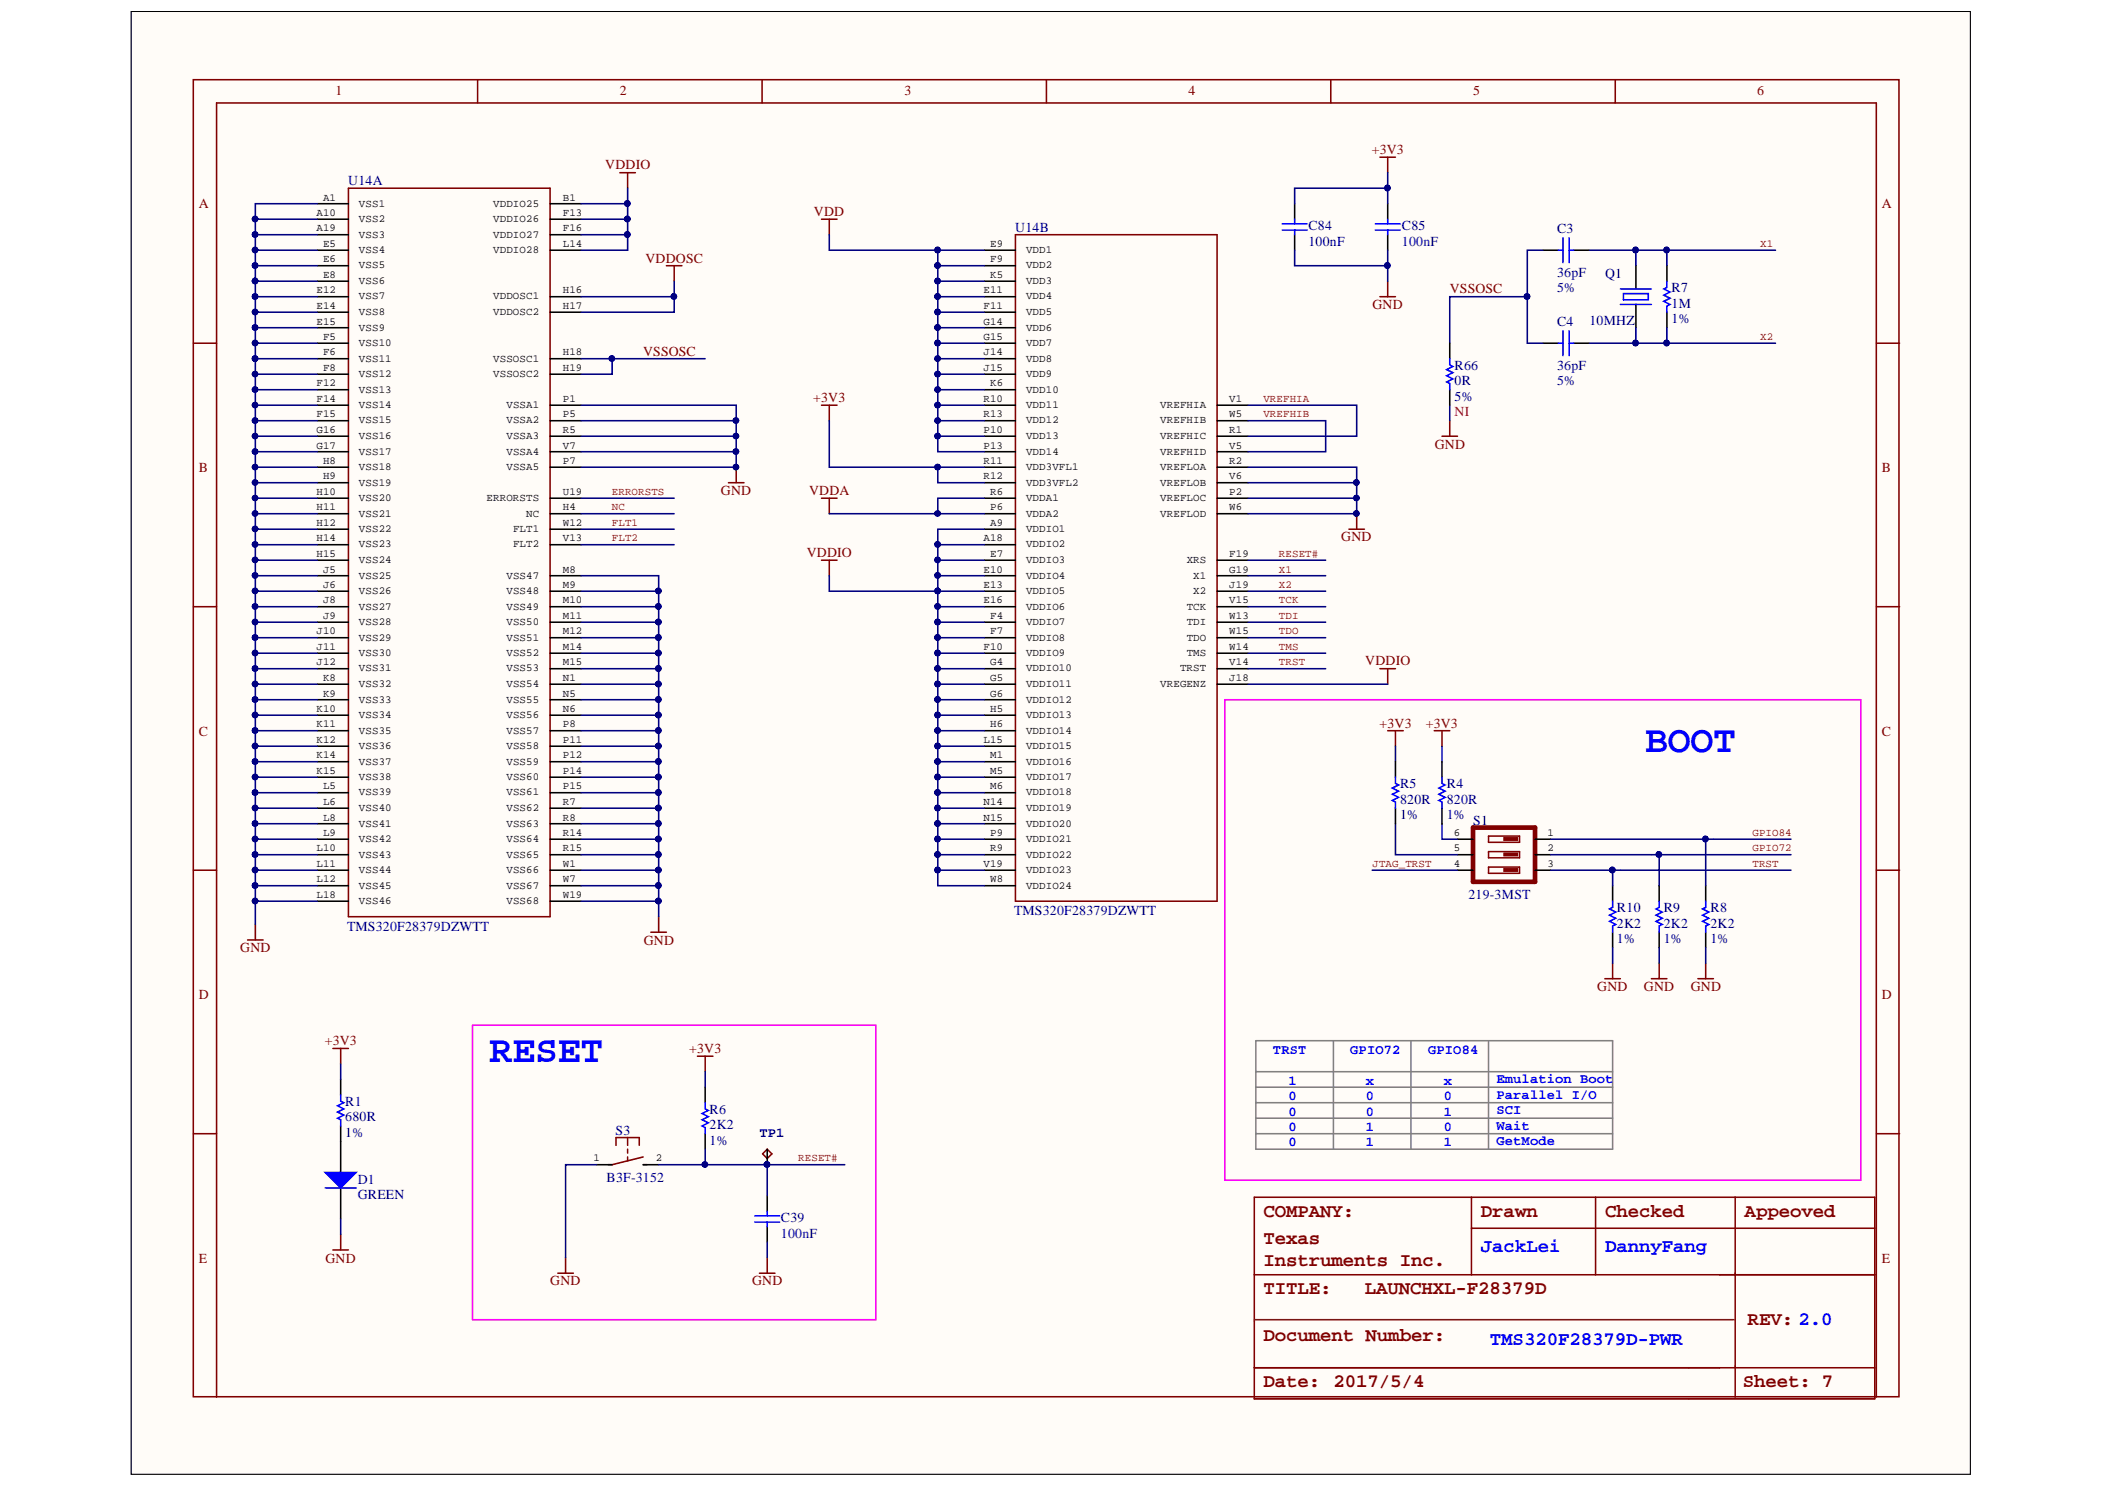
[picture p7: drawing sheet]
<svg xmlns="http://www.w3.org/2000/svg" width="297mm" height="210mm" viewBox="0 0 297 210" stroke-linecap="round" stroke-linejoin="round" font-family="sans-serif">
<defs><g id="words">
<g font-size="5.4" fill="#00f">
<text x="232.2" y="106">BOOT</text>
<text x="69.1" y="149.8">RESET</text>
</g>
<g font-size="2.7" fill="#800000">
<text x="178.3" y="171.6">COMPANY:</text>
<text x="209" y="171.6">Drawn</text>
<text x="226.5" y="171.6">Checked</text>
<text x="246.2" y="171.6">Appeoved</text>
<text x="178.3" y="175.5">Texas</text>
<text x="178.3" y="178.5">Instruments Inc.</text>
<text x="178.3" y="182.5">TITLE:</text>
<text x="192.6" y="182.5">LAUNCHXL-F28379D</text>
<text x="178.3" y="189.1">Document Number:</text>
<text x="246.6" y="186.9">REV: 2.0</text>
<text x="178.3" y="195.6">Date: 2017/5/4</text>
<text x="245.9" y="195.6">Sheet: 7</text>
</g>
<g font-size="2.7" fill="#00f">
<text x="209" y="176.6">JackLei</text>
<text x="226.5" y="176.6">DannyFang</text>
<text x="210.2" y="189.7">TMS320F28379D-PWR</text>
</g>
<g font-size="1.9" fill="#800000">
<text x="47.4" y="13.3">1</text>
<text x="87.4" y="13.3">2</text>
<text x="127.6" y="13.3">3</text>
<text x="167.7" y="13.3">4</text>
<text x="207.9" y="13.3">5</text>
<text x="248" y="13.3">6</text>
<text x="85.4" y="23.9">VDDIO</text>
<text x="193.6" y="21.7">+3V3</text>
<text x="28.1" y="29.4">A</text>
<text x="265.6" y="29.4">A</text>
<text x="114.8" y="30.5">VDD</text>
<text x="91.1" y="37.1">VDDOSC</text>
<text x="204.6" y="41.4">VSSOSC</text>
<text x="193.7" y="43.6">GND</text>
<text x="90.7" y="50.2">VSSOSC</text>
<text x="114.8" y="56.7">+3V3</text>
<text x="202.5" y="63.3">GND</text>
<text x="28.1" y="66.6">B</text>
<text x="101.7" y="69.9">GND</text>
<text x="114.2" y="69.9">VDDA</text>
<text x="265.6" y="66.6">B</text>
<text x="189.3" y="76.4">GND</text>
<text x="113.8" y="78.6">VDDIO</text>
<text x="192.7" y="93.9">VDDIO</text>
<text x="28.1" y="103.8">C</text>
<text x="194.7" y="102.7">+3V3</text>
<text x="201.2" y="102.7">+3V3</text>
<text x="265.6" y="103.8">C</text>
<text x="33.9" y="134.3">GND</text>
<text x="90.8" y="133.2">GND</text>
<text x="28.1" y="140.9">D</text>
<text x="225.4" y="139.8">GND</text>
<text x="232" y="139.8">GND</text>
<text x="238.6" y="139.8">GND</text>
<text x="265.6" y="140.9">D</text>
<text x="45.8" y="147.4">+3V3</text>
<text x="97.3" y="148.5">+3V3</text>
<text x="28.1" y="178.1">E</text>
<text x="45.9" y="178.1">GND</text>
<text x="265.6" y="178.1">E</text>
<text x="77.6" y="181.3">GND</text>
<text x="106.1" y="181.3">GND</text>
</g>
<g font-size="1.9" fill="#000080">
<text x="49.1" y="26.1">U14A</text>
<text x="143.3" y="32.7">U14B</text>
<text x="184.6" y="34.6">100nF</text>
<text x="184.6" y="32.4">C84</text>
<text x="197.8" y="34.6">100nF</text>
<text x="197.8" y="32.4">C85</text>
<text x="219.7" y="32.9">C3</text>
<text x="219.7" y="39">36pF</text>
<text x="219.7" y="41.2">5%</text>
<text x="226.5" y="39.2">Q1</text>
<text x="235.9" y="41.2">R7</text>
<text x="219.7" y="46">C4</text>
<text x="224.3" y="45.8">10MHZ</text>
<text x="235.9" y="43.4">1M</text>
<text x="235.9" y="45.6">1%</text>
<text x="205.3" y="52.1">R66</text>
<text x="219.7" y="52.1">36pF</text>
<text x="205.3" y="54.3">0R</text>
<text x="205.3" y="56.5">5%</text>
<text x="219.7" y="54.3">5%</text>
<text x="197.6" y="113.4">820R</text>
<text x="197.6" y="111.2">R5</text>
<text x="204.2" y="113.4">820R</text>
<text x="204.2" y="111.2">R4</text>
<text x="197.6" y="115.6">1%</text>
<text x="204.2" y="115.6">1%</text>
<text x="207.9" y="116.4">S1</text>
<text x="49" y="131.3">TMS320F28379DZWTT</text>
<text x="143.1" y="129.1">TMS320F28379DZWTT</text>
<text x="207.2" y="126.8">219-3MST</text>
<text x="228.2" y="130.9">2K2</text>
<text x="228.2" y="128.7">R10</text>
<text x="234.8" y="130.9">2K2</text>
<text x="234.8" y="128.7">R9</text>
<text x="241.4" y="130.9">2K2</text>
<text x="241.4" y="128.7">R8</text>
<text x="228.2" y="133.1">1%</text>
<text x="234.8" y="133.1">1%</text>
<text x="241.4" y="133.1">1%</text>
<text x="48.7" y="156">R1</text>
<text x="48.7" y="158.2">680R</text>
<text x="48.7" y="160.4">1%</text>
<text x="86.9" y="160.1">S3</text>
<text x="100.1" y="159.3">2K2</text>
<text x="100.1" y="161.5">1%</text>
<text x="100.1" y="157.1">R6</text>
<text x="107.2" y="160.5">TP1</text>
<text x="50.5" y="167">D1</text>
<text x="85.6" y="166.7">B3F-3152</text>
<text x="50.5" y="169.2">GREEN</text>
<text x="110.2" y="172.4">C39</text>
<text x="110.2" y="174.6">100nF</text>
</g>
<text font-size="1.9" fill="#f00" x="205.3" y="58.7">NI</text>
<g font-size="1.9" fill="#00f">
<text x="179.6" y="148.6">TRST</text>
<text x="190.5" y="148.6">GPIO72</text>
<text x="201.5" y="148.6">GPIO84</text>
<text x="181.8" y="153">1</text>
<text x="181.8" y="155.2">0</text>
<text x="192.7" y="155.2">0</text>
<text x="192.7" y="153">x</text>
<text x="203.7" y="155.2">0</text>
<text x="203.7" y="153">x</text>
<text x="211.2" y="152.8">Emulation Boot</text>
<text x="211.2" y="155">Parallel I/O</text>
<text x="181.8" y="157.4">0</text>
<text x="181.8" y="159.5">0</text>
<text x="181.8" y="161.7">0</text>
<text x="192.7" y="157.4">0</text>
<text x="192.7" y="159.5">1</text>
<text x="192.7" y="161.7">1</text>
<text x="203.7" y="157.4">1</text>
<text x="203.7" y="161.7">1</text>
<text x="203.7" y="159.5">0</text>
<text x="211.2" y="157.2">SCI</text>
<text x="211.2" y="159.4">Wait</text>
<text x="211.2" y="161.6">GetMode</text>
</g>
<g font-size="1.5">
<text x="45.6" y="28.3">A1</text>
<text x="50.7" y="29.1">VSS1</text>
<text x="69.6" y="29.1">VDDIO25</text>
<text x="79.4" y="28.3">B1</text>
<text x="44.7" y="30.5">A10</text>
<text x="44.7" y="32.6">A19</text>
<text x="45.6" y="34.8">E5</text>
<text x="50.7" y="31.3">VSS2</text>
<text x="50.7" y="33.5">VSS3</text>
<text x="50.7" y="35.7">VSS4</text>
<text x="69.6" y="31.3">VDDIO26</text>
<text x="69.6" y="33.5">VDDIO27</text>
<text x="69.6" y="35.7">VDDIO28</text>
<text x="79.4" y="30.5">F13</text>
<text x="79.4" y="32.6">F16</text>
<text x="79.4" y="34.8">L14</text>
<text x="139.7" y="34.8">E9</text>
<text x="144.8" y="35.7">VDD1</text>
<text x="44.7" y="41.4">E12</text>
<text x="45.6" y="37">E6</text>
<text x="45.6" y="39.2">E8</text>
<text x="50.7" y="37.9">VSS5</text>
<text x="50.7" y="40">VSS6</text>
<text x="79.4" y="41.4">H16</text>
<text x="138.8" y="41.4">E11</text>
<text x="139.7" y="37">F9</text>
<text x="139.7" y="39.2">K5</text>
<text x="144.8" y="37.9">VDD2</text>
<text x="144.8" y="40">VDD3</text>
<text x="44.7" y="43.6">E14</text>
<text x="44.7" y="45.8">E15</text>
<text x="45.6" y="48">F5</text>
<text x="50.7" y="42.2">VSS7</text>
<text x="50.7" y="44.4">VSS8</text>
<text x="50.7" y="46.6">VSS9</text>
<text x="69.6" y="42.2">VDDOSC1</text>
<text x="69.6" y="44.4">VDDOSC2</text>
<text x="79.4" y="43.6">H17</text>
<text x="138.8" y="43.6">F11</text>
<text x="138.8" y="45.8">G14</text>
<text x="138.8" y="48">G15</text>
<text x="144.8" y="42.2">VDD4</text>
<text x="144.8" y="44.4">VDD5</text>
<text x="144.8" y="46.6">VDD6</text>
<text x="45.6" y="50.1">F6</text>
<text x="45.6" y="52.3">F8</text>
<text x="50.7" y="48.8">VSS10</text>
<text x="50.7" y="51">VSS11</text>
<text x="50.7" y="53.2">VSS12</text>
<text x="69.6" y="51">VSSOSC1</text>
<text x="69.6" y="53.2">VSSOSC2</text>
<text x="79.4" y="50.1">H18</text>
<text x="79.4" y="52.3">H19</text>
<text x="138.8" y="50.1">J14</text>
<text x="138.8" y="52.3">J15</text>
<text x="144.8" y="48.8">VDD7</text>
<text x="144.8" y="51">VDD8</text>
<text x="144.8" y="53.2">VDD9</text>
<text x="44.7" y="54.5">F12</text>
<text x="44.7" y="56.7">F14</text>
<text x="44.7" y="58.9">F15</text>
<text x="50.7" y="55.4">VSS13</text>
<text x="50.7" y="57.5">VSS14</text>
<text x="50.7" y="59.7">VSS15</text>
<text x="71.5" y="57.5">VSSA1</text>
<text x="71.5" y="59.7">VSSA2</text>
<text x="79.4" y="56.7">P1</text>
<text x="79.4" y="58.9">P5</text>
<text x="138.8" y="56.7">R10</text>
<text x="138.8" y="58.9">R13</text>
<text x="139.7" y="54.5">K6</text>
<text x="144.8" y="55.4">VDD10</text>
<text x="144.8" y="57.5">VDD11</text>
<text x="144.8" y="59.7">VDD12</text>
<text x="163.7" y="57.5">VREFHIA</text>
<text x="163.7" y="59.7">VREFHIB</text>
<text x="173.5" y="56.7">V1</text>
<text x="173.5" y="58.9">W5</text>
<text x="44.7" y="61.1">G16</text>
<text x="44.7" y="63.3">G17</text>
<text x="45.6" y="65.5">H8</text>
<text x="50.7" y="61.9">VSS16</text>
<text x="50.7" y="64.1">VSS17</text>
<text x="71.5" y="61.9">VSSA3</text>
<text x="71.5" y="64.1">VSSA4</text>
<text x="79.4" y="61.1">R5</text>
<text x="79.4" y="63.3">V7</text>
<text x="79.4" y="65.5">P7</text>
<text x="138.8" y="65.5">R11</text>
<text x="138.8" y="61.1">P10</text>
<text x="138.8" y="63.3">P13</text>
<text x="144.8" y="61.9">VDD13</text>
<text x="144.8" y="64.1">VDD14</text>
<text x="163.7" y="61.9">VREFHIC</text>
<text x="163.7" y="64.1">VREFHID</text>
<text x="173.5" y="61.1">R1</text>
<text x="173.5" y="63.3">V5</text>
<text x="173.5" y="65.5">R2</text>
<text x="44.7" y="69.8">H10</text>
<text x="44.7" y="72">H11</text>
<text x="45.6" y="67.6">H9</text>
<text x="50.7" y="66.3">VSS18</text>
<text x="50.7" y="68.5">VSS19</text>
<text x="50.7" y="70.7">VSS20</text>
<text x="68.7" y="70.7">ERRORSTS</text>
<text x="71.5" y="66.3">VSSA5</text>
<text x="79.4" y="69.8">U19</text>
<text x="79.4" y="72">H4</text>
<text x="138.8" y="67.6">R12</text>
<text x="139.7" y="69.8">R6</text>
<text x="139.7" y="72">P6</text>
<text x="144.8" y="66.3">VDD3VFL1</text>
<text x="144.8" y="68.5">VDD3VFL2</text>
<text x="144.8" y="70.7">VDDA1</text>
<text x="163.7" y="66.3">VREFLOA</text>
<text x="163.7" y="68.5">VREFLOB</text>
<text x="163.7" y="70.7">VREFLOC</text>
<text x="173.5" y="67.6">V6</text>
<text x="173.5" y="69.8">P2</text>
<text x="173.5" y="72">W6</text>
<text x="44.7" y="74.2">H12</text>
<text x="44.7" y="76.4">H14</text>
<text x="50.7" y="72.9">VSS21</text>
<text x="50.7" y="75">VSS22</text>
<text x="50.7" y="77.2">VSS23</text>
<text x="72.4" y="75">FLT1</text>
<text x="72.4" y="77.2">FLT2</text>
<text x="74.3" y="72.9">NC</text>
<text x="79.4" y="74.2">W12</text>
<text x="79.4" y="76.4">V13</text>
<text x="138.8" y="76.4">A18</text>
<text x="139.7" y="74.2">A9</text>
<text x="144.8" y="72.9">VDDA2</text>
<text x="144.8" y="75">VDDIO1</text>
<text x="144.8" y="77.2">VDDIO2</text>
<text x="163.7" y="72.9">VREFLOD</text>
<text x="44.7" y="78.6">H15</text>
<text x="45.6" y="80.8">J5</text>
<text x="45.6" y="83">J6</text>
<text x="50.7" y="79.4">VSS24</text>
<text x="50.7" y="81.6">VSS25</text>
<text x="50.7" y="83.8">VSS26</text>
<text x="71.5" y="81.6">VSS47</text>
<text x="71.5" y="83.8">VSS48</text>
<text x="79.4" y="80.8">M8</text>
<text x="79.4" y="83">M9</text>
<text x="138.8" y="80.8">E10</text>
<text x="138.8" y="83">E13</text>
<text x="139.7" y="78.6">E7</text>
<text x="144.8" y="79.4">VDDIO3</text>
<text x="144.8" y="81.6">VDDIO4</text>
<text x="144.8" y="83.8">VDDIO5</text>
<text x="167.5" y="79.4">XRS</text>
<text x="168.4" y="81.6">X1</text>
<text x="168.4" y="83.8">X2</text>
<text x="173.5" y="80.8">G19</text>
<text x="173.5" y="83">J19</text>
<text x="173.5" y="78.6">F19</text>
<text x="44.7" y="89.5">J10</text>
<text x="45.6" y="85.1">J8</text>
<text x="45.6" y="87.3">J9</text>
<text x="50.7" y="86">VSS27</text>
<text x="50.7" y="88.2">VSS28</text>
<text x="71.5" y="86">VSS49</text>
<text x="71.5" y="88.2">VSS50</text>
<text x="79.4" y="85.1">M10</text>
<text x="79.4" y="87.3">M11</text>
<text x="79.4" y="89.5">M12</text>
<text x="138.8" y="85.1">E16</text>
<text x="139.7" y="87.3">F4</text>
<text x="139.7" y="89.5">F7</text>
<text x="144.8" y="86">VDDIO6</text>
<text x="144.8" y="88.2">VDDIO7</text>
<text x="167.5" y="86">TCK</text>
<text x="167.5" y="88.2">TDI</text>
<text x="173.5" y="85.1">V15</text>
<text x="173.5" y="87.3">W13</text>
<text x="173.5" y="89.5">W15</text>
<text x="44.7" y="91.7">J11</text>
<text x="44.7" y="93.9">J12</text>
<text x="50.7" y="90.4">VSS29</text>
<text x="50.7" y="92.5">VSS30</text>
<text x="50.7" y="94.7">VSS31</text>
<text x="71.5" y="90.4">VSS51</text>
<text x="71.5" y="92.5">VSS52</text>
<text x="71.5" y="94.7">VSS53</text>
<text x="79.4" y="91.7">M14</text>
<text x="79.4" y="93.9">M15</text>
<text x="138.8" y="91.7">F10</text>
<text x="139.7" y="93.9">G4</text>
<text x="144.8" y="90.4">VDDIO8</text>
<text x="144.8" y="92.5">VDDIO9</text>
<text x="144.8" y="94.7">VDDIO10</text>
<text x="166.5" y="94.7">TRST</text>
<text x="167.5" y="90.4">TDO</text>
<text x="167.5" y="92.5">TMS</text>
<text x="173.5" y="91.7">W14</text>
<text x="173.5" y="93.9">V14</text>
<text x="44.7" y="100.5">K10</text>
<text x="45.6" y="96.1">K8</text>
<text x="45.6" y="98.3">K9</text>
<text x="50.7" y="96.9">VSS32</text>
<text x="50.7" y="99.1">VSS33</text>
<text x="50.7" y="101.3">VSS34</text>
<text x="71.5" y="96.9">VSS54</text>
<text x="71.5" y="99.1">VSS55</text>
<text x="71.5" y="101.3">VSS56</text>
<text x="79.4" y="96.1">N1</text>
<text x="79.4" y="98.3">N5</text>
<text x="79.4" y="100.5">N6</text>
<text x="139.7" y="96.1">G5</text>
<text x="139.7" y="98.3">G6</text>
<text x="139.7" y="100.5">H5</text>
<text x="144.8" y="96.9">VDDIO11</text>
<text x="144.8" y="99.1">VDDIO12</text>
<text x="144.8" y="101.3">VDDIO13</text>
<text x="163.7" y="96.9">VREGENZ</text>
<text x="173.5" y="96.1">J18</text>
<text x="44.7" y="102.6">K11</text>
<text x="44.7" y="104.8">K12</text>
<text x="44.7" y="107">K14</text>
<text x="50.7" y="103.5">VSS35</text>
<text x="50.7" y="105.7">VSS36</text>
<text x="50.7" y="107.9">VSS37</text>
<text x="71.5" y="103.5">VSS57</text>
<text x="71.5" y="105.7">VSS58</text>
<text x="71.5" y="107.9">VSS59</text>
<text x="79.4" y="102.6">P8</text>
<text x="79.4" y="104.8">P11</text>
<text x="79.4" y="107">P12</text>
<text x="138.8" y="104.8">L15</text>
<text x="139.7" y="102.6">H6</text>
<text x="139.7" y="107">M1</text>
<text x="144.8" y="103.5">VDDIO14</text>
<text x="144.8" y="105.7">VDDIO15</text>
<text x="144.8" y="107.9">VDDIO16</text>
<text x="44.7" y="109.2">K15</text>
<text x="45.6" y="111.4">L5</text>
<text x="45.6" y="113.6">L6</text>
<text x="50.7" y="110">VSS38</text>
<text x="50.7" y="112.2">VSS39</text>
<text x="71.5" y="110">VSS60</text>
<text x="71.5" y="112.2">VSS61</text>
<text x="79.4" y="109.2">P14</text>
<text x="79.4" y="111.4">P15</text>
<text x="79.4" y="113.6">R7</text>
<text x="138.8" y="113.6">N14</text>
<text x="139.7" y="109.2">M5</text>
<text x="139.7" y="111.4">M6</text>
<text x="144.8" y="110">VDDIO17</text>
<text x="144.8" y="112.2">VDDIO18</text>
<text x="45.6" y="115.8">L8</text>
<text x="45.6" y="118">L9</text>
<text x="50.7" y="114.4">VSS40</text>
<text x="50.7" y="116.6">VSS41</text>
<text x="50.7" y="118.8">VSS42</text>
<text x="71.5" y="114.4">VSS62</text>
<text x="71.5" y="116.6">VSS63</text>
<text x="71.5" y="118.8">VSS64</text>
<text x="79.4" y="115.8">R8</text>
<text x="79.4" y="118">R14</text>
<text x="138.8" y="115.8">N15</text>
<text x="139.7" y="118">P9</text>
<text x="144.8" y="114.4">VDDIO19</text>
<text x="144.8" y="116.6">VDDIO20</text>
<text x="144.8" y="118.8">VDDIO21</text>
<text x="205.2" y="118">6</text>
<text x="218.4" y="118">1</text>
<text x="44.7" y="120.1">L10</text>
<text x="44.7" y="122.3">L11</text>
<text x="44.7" y="124.5">L12</text>
<text x="50.7" y="121">VSS43</text>
<text x="50.7" y="123.2">VSS44</text>
<text x="50.7" y="125.4">VSS45</text>
<text x="71.5" y="121">VSS65</text>
<text x="71.5" y="123.2">VSS66</text>
<text x="71.5" y="125.4">VSS67</text>
<text x="79.4" y="120.1">R15</text>
<text x="79.4" y="122.3">W1</text>
<text x="79.4" y="124.5">W7</text>
<text x="138.8" y="122.3">V19</text>
<text x="139.7" y="120.1">R9</text>
<text x="139.7" y="124.5">W8</text>
<text x="144.8" y="121">VDDIO22</text>
<text x="144.8" y="123.2">VDDIO23</text>
<text x="144.8" y="125.4">VDDIO24</text>
<text x="205.2" y="122.3">4</text>
<text x="205.2" y="120.1">5</text>
<text x="218.4" y="120.1">2</text>
<text x="218.4" y="122.3">3</text>
<text x="44.7" y="126.7">L18</text>
<text x="50.7" y="127.5">VSS46</text>
<text x="71.5" y="127.5">VSS68</text>
<text x="79.4" y="126.7">W19</text>
<text x="83.7" y="163.8">1</text>
<text x="92.5" y="163.8">2</text>
</g>
<g font-size="1.5" fill="#800000">
<text x="248.4" y="34.8">X1</text>
<text x="248.4" y="48">X2</text>
<text x="178.3" y="58.9">VREFHIB</text>
<text x="178.3" y="56.7">VREFHIA</text>
<text x="86.3" y="72">NC</text>
<text x="86.3" y="69.8">ERRORSTS</text>
<text x="86.3" y="76.4">FLT2</text>
<text x="86.3" y="74.2">FLT1</text>
<text x="180.5" y="78.6">RESET#</text>
<text x="180.5" y="80.8">X1</text>
<text x="180.5" y="83">X2</text>
<text x="180.5" y="85.1">TCK</text>
<text x="180.5" y="87.3">TDI</text>
<text x="180.5" y="89.5">TDO</text>
<text x="180.5" y="91.7">TMS</text>
<text x="180.5" y="93.9">TRST</text>
<text x="247.3" y="118">GPIO84</text>
<text x="193.7" y="122.3">JTAG_TRST</text>
<text x="247.3" y="122.3">TRST</text>
<text x="247.3" y="120.1">GPIO72</text>
<text x="112.7" y="163.8">RESET#</text>
</g>
</g></defs>
<path d="M18.5 1.6h259.5v206.4h-259.5z" fill="#fffcf8" stroke="#000" stroke-width=".14"/>
<g fill="none" stroke="#800000" stroke-width=".22">
<path d="M27.3 11.2h240.7v185.8h-240.7zM67.4 11.2v3.3M107.5 11.2v3.3M147.7 11.2v3.3M187.8 11.2v3.3M227.9 11.2v3.3M27.3 48.4h3.3M264.8 48.4h3.3M27.3 85.6h3.3M264.8 85.6h3.3M27.3 122.8h3.3M264.8 122.8h3.3"/>
<path d="M27.3 159.9h3.3M264.8 159.9h3.3M177 168.9h87.6v28.4h-87.6zM177 179.8h87.6M207.6 168.9v10.9M207.6 173.3h57M225.2 168.9v10.9M244.9 168.9v28.2M30.6 197.1v-182.6h234.2v182.6M177 192.9h87.6"/>
</g>
<path d="M172.8 98.7h89.8v67.8h-89.8zM66.7 144.6h56.9v41.6h-56.9z" fill="none" stroke="#f0f" stroke-width=".22"/>
<path d="M177.2 146.8h50.4v15.3h-50.4zM177.2 151.2h50.4M177.2 153.4h50.4M177.2 155.6h50.4M177.2 157.7h50.4M177.2 159.9h50.4M188.2 146.8v15.3M199.1 146.8v15.3M210 146.8v15.3" fill="none" stroke="#808080" stroke-width=".22"/>
<path d="M217.7 35.3h2.2M222.1 35.3h2.2M230.8 37.5v3.3M235.2 37.5v2.2M217.7 48.4h2.2M222.1 48.4h2.2M230.8 42.9v3.3M235.2 44v2.2M99.5 153.4v2.2M99.5 159.9v2.2M48.1 161v4.4M48.1 167.6v4.4" fill="none" stroke="#000" stroke-width=".22"/>
<g fill="none" stroke="#00f" stroke-width=".22">
<path d="M219.9 35.3h.7M220.6 33.5v3.5M221.4 33.5v3.5M221.4 35.3h.7M235.2 39.7v.8l-.4 .3 .9 .4-.9 .4 .9 .5-.9 .4 .9 .4-.5 .3v.8M219.9 48.4h.7M220.6 46.7v3.5M221.4 46.7v3.5M221.4 48.4h.7M228.7 40.8h4.3M228.7 42.9h4.3M229.1 41.4h3.5v.9h-3.5z"/>
<path d="M99.5 155.6v.8l.4 .2-.8 .5 .8 .4-.8 .5 .8 .4-.8 .4 .4 .3v.8"/>
</g>
<path d="M45.9 165.4h4.4l-2.2 2.2z" fill="#00f"/>
<g fill="none" stroke="#00f" stroke-width=".22">
<path d="M180.9 32.5h3.5M180.9 31.6h3.5M182.7 30.9v.7M182.7 32.5v.6M194.1 32.5h3.5M194.1 31.6h3.5M195.8 30.9v.7M195.8 32.5v.6M204.6 50.6v.9l.4 .2-.9 .4 .9 .5-.9 .4 .9 .4-.9 .5 .5 .2v.9M196.9 109.6v.9l.5 .2-.9 .5 .9 .4-.9 .4 .9 .5-.9 .4 .4 .2v.9M203.5 109.6v.9l.4 .2-.9 .5 .9 .4-.9 .4 .9 .5-.9 .4 .5 .2v.9M227.6 127.1v.9l-.5 .2 .9 .5-.9 .4 .9 .4-.9 .5 .9 .4-.4 .2v.9"/>
<path d="M234.1 127.1v.9l-.4 .2 .9 .5-.9 .4 .9 .4-.9 .5 .9 .4-.5 .2v.9M240.7 127.1v.9l-.4 .2 .8 .5-.8 .4 .8 .4-.8 .5 .8 .4-.4 .2v.9M48.1 154.5v.8l.4 .3-.9 .4 .9 .4-.9 .5 .9 .4-.9 .4 .5 .3v.8M45.9 165.4h4.4l-2.2 2.2zM45.9 167.6h4.4M106.5 172.4h3.5M106.5 171.5h3.5M108.3 170.9v.6M108.3 172.4v.6"/>
</g>
<g fill="none" stroke="#000" stroke-width=".22">
<path d="M44.8 28.7h4.4M44.8 30.9h4.4M44.8 33.1h4.4M44.8 35.3h4.4M44.8 37.5h4.4M44.8 39.7h4.4M77.6 28.7h4.4M77.6 30.9h4.4M77.6 33.1h4.4M77.6 35.3h4.4M138.9 35.3h4.4M138.9 37.5h4.4"/>
<path d="M138.9 39.7h4.4M182.7 28.7v2.2M182.7 33.1v2.2M195.8 28.7v2.2M195.8 33.1v2.2M44.8 41.9h4.4M44.8 44h4.4M44.8 46.2h4.4M44.8 48.4h4.4M44.8 50.6h4.4M44.8 52.8h4.4M44.8 55h4.4"/>
<path d="M44.8 57.2h4.4M44.8 59.3h4.4M77.6 41.9h4.4M77.6 44h4.4M77.6 50.6h4.4M77.6 52.8h4.4M77.6 57.2h4.4M77.6 59.3h4.4M138.9 41.9h4.4M138.9 44h4.4M138.9 46.2h4.4M138.9 48.4h4.4"/>
<path d="M138.9 50.6h4.4M138.9 52.8h4.4M138.9 55h4.4M138.9 57.2h4.4M138.9 59.3h4.4M171.7 57.2h4.4M171.7 59.3h4.4M204.6 48.4v2.2M204.6 55v2.2M44.8 70.3h4.4M44.8 74.7h4.4M44.8 76.8h4.4"/>
<path d="M44.8 72.5h4.4M44.8 61.5h4.4M44.8 63.7h4.4M44.8 65.9h4.4M44.8 68.1h4.4M44.8 79h4.4M77.6 70.3h4.4M77.6 74.7h4.4M77.6 76.8h4.4M77.6 72.5h4.4M77.6 61.5h4.4M77.6 63.7h4.4"/>
<path d="M77.6 65.9h4.4M138.9 70.3h4.4M138.9 74.7h4.4M138.9 76.8h4.4M138.9 72.5h4.4M138.9 61.5h4.4M138.9 63.7h4.4M138.9 65.9h4.4M138.9 68.1h4.4M138.9 79h4.4M171.7 70.3h4.4M171.7 72.5h4.4"/>
<path d="M171.7 61.5h4.4M171.7 63.7h4.4M171.7 65.9h4.4M171.7 68.1h4.4M171.7 79h4.4M44.8 81.2h4.4M44.8 83.4h4.4M44.8 85.6h4.4M44.8 87.8h4.4M44.8 90h4.4M44.8 92.1h4.4M44.8 94.3h4.4"/>
<path d="M44.8 96.5h4.4M44.8 98.7h4.4M77.6 81.2h4.4M77.6 83.4h4.4M77.6 85.6h4.4M77.6 87.8h4.4M77.6 90h4.4M77.6 92.1h4.4M77.6 94.3h4.4M77.6 96.5h4.4M77.6 98.7h4.4M138.9 81.2h4.4"/>
<path d="M138.9 83.4h4.4M138.9 85.6h4.4M138.9 87.8h4.4M138.9 90h4.4M138.9 92.1h4.4M138.9 94.3h4.4M138.9 96.5h4.4M138.9 98.7h4.4M171.7 81.2h4.4M171.7 83.4h4.4M171.7 85.6h4.4M171.7 87.8h4.4"/>
<path d="M171.7 90h4.4M171.7 92.1h4.4M171.7 94.3h4.4M171.7 96.5h4.4M44.8 118.4h4.4M44.8 100.9h4.4M44.8 103.1h4.4M44.8 105.3h4.4M44.8 107.4h4.4M44.8 109.6h4.4M44.8 111.8h4.4M44.8 114h4.4"/>
<path d="M44.8 116.2h4.4M77.6 118.4h4.4M77.6 100.9h4.4M77.6 103.1h4.4M77.6 105.3h4.4M77.6 107.4h4.4M77.6 109.6h4.4M77.6 111.8h4.4M77.6 114h4.4M77.6 116.2h4.4M138.9 118.4h4.4M138.9 100.9h4.4"/>
<path d="M138.9 103.1h4.4M138.9 105.3h4.4M138.9 107.4h4.4M138.9 109.6h4.4M138.9 111.8h4.4M138.9 114h4.4M138.9 116.2h4.4M196.9 107.4v2.2M196.9 114v2.2M203.5 107.4v2.2M203.5 114v2.2M205.7 118.4h2.2"/>
<path d="M216.6 118.4h2.2M44.8 122.8h4.4M44.8 120.6h4.4M44.8 124.9h4.4M44.8 127.1h4.4M77.6 122.8h4.4M77.6 120.6h4.4M77.6 124.9h4.4M77.6 127.1h4.4M138.9 122.8h4.4M138.9 120.6h4.4M138.9 124.9h4.4"/>
<path d="M205.7 122.8h2.2M205.7 120.6h2.2M216.6 122.8h2.2M216.6 120.6h2.2M227.6 124.9v2.2M227.6 131.5v2.2M234.1 124.9v2.2M234.1 131.5v2.2M240.7 124.9v2.2M240.7 131.5v2.2M48.1 152.3v2.2M48.1 158.8v2.2"/>
<path d="M84.2 164.3h2.2M90.8 164.3h2.1M108.3 162.1v2.2M108.3 168.7v2.2M108.3 173v2.2"/>
</g>
<g fill="none" stroke="#800000" stroke-width=".22">
<path d="M49.2 26.6h28.4v102.7h-28.4zM87.5 24.4h2.2M88.6 24.4v2.2M94 37.5h2.2M95.1 37.5v2.2M115.9 30.9h2.2M117 30.9v2.2M143.3 33.1h28.4v94h-28.4zM194.7 22.2h2.2M195.8 22.2v2.2M195.8 39.7v2.2M115.9 57.2h2.2"/>
<path d="M117 57.2v2.1M194.7 41.9h2.2M204.6 59.3v2.2M102.8 68.1h2.2M103.9 65.9v2.2M115.9 79h2.2M115.9 70.3h2.2M117 70.3v2.2M117 79v2.2M190.3 74.7h2.2M191.4 72.5v2.2M203.5 61.5h2.2"/>
<path d="M194.7 94.3h2.2M195.8 94.3v2.2M195.8 103.1h2.2M196.9 103.1v2.2M202.4 103.1h2.2M203.5 103.1v2.2M210 117.9h4.4v.9h-4.4zM34.9 132.6h2.2M36 130.4v2.2M91.8 131.5h2.2M92.9 129.3v2.2M210 120.1h4.4v.9h-4.4z"/>
<path d="M210 122.3h4.4v.9h-4.4zM226.5 138.1h2.2M227.6 135.9v2.2M233 138.1h2.2M234.1 135.9v2.2M239.6 138.1h2.2M240.7 135.9v2.2M47 147.9h2.2M48.1 147.9v2.2M98.4 149h2.2M99.5 149v2.2M47 176.3h2.2"/>
<path d="M48.1 174.1v2.2M78.7 179.6h2.2M79.8 177.4v2.2M86.9 161.6v-1.1h3.3v1.1M88.6 160.5v1.1M88.6 162.1v.6M88.6 163.2v.6M90.8 163.2l-4.4 1.1h-.6M90.8 164.3h.5M107.2 179.6h2.2M107.6 162.8l.7-.7 .6 .7-.6 .6zM108.3 177.4v2.2"/>
</g>
<g fill="#000080" stroke="#000080" stroke-width=".14">
<circle cx="108.2" cy="164.3" r=".39"/>
<circle cx="103.8" cy="65.9" r=".39"/>
<circle cx="191.4" cy="72.4" r=".39"/>
<circle cx="36" cy="30.9" r=".4"/>
<circle cx="36" cy="33.1" r=".4"/>
<circle cx="36" cy="35.3" r=".4"/>
<circle cx="36" cy="37.4" r=".4"/>
<circle cx="36" cy="39.6" r=".4"/>
<circle cx="36" cy="41.8" r=".4"/>
<circle cx="36" cy="44" r=".4"/>
<circle cx="36" cy="46.2" r=".4"/>
<circle cx="36" cy="48.4" r=".4"/>
<circle cx="36" cy="50.6" r=".39"/>
<circle cx="36" cy="52.8" r=".39"/>
<circle cx="36" cy="55" r=".39"/>
<circle cx="36" cy="57.1" r=".39"/>
<circle cx="36" cy="59.3" r=".39"/>
<circle cx="36" cy="61.5" r=".39"/>
<circle cx="36" cy="63.7" r=".39"/>
<circle cx="36" cy="65.9" r=".39"/>
<circle cx="36" cy="68.1" r=".39"/>
<circle cx="36" cy="70.2" r=".39"/>
<circle cx="36" cy="72.4" r=".39"/>
<circle cx="36" cy="74.6" r=".39"/>
<circle cx="36" cy="76.8" r=".39"/>
<circle cx="36" cy="79" r=".39"/>
<circle cx="36" cy="81.2" r=".39"/>
<circle cx="36" cy="83.4" r=".39"/>
<circle cx="36" cy="85.5" r=".39"/>
<circle cx="36" cy="87.7" r=".4"/>
<circle cx="36" cy="89.9" r=".4"/>
<circle cx="36" cy="92.1" r=".4"/>
<circle cx="36" cy="94.3" r=".4"/>
<circle cx="36" cy="96.5" r=".4"/>
<circle cx="36" cy="98.7" r=".4"/>
<circle cx="36" cy="100.9" r=".4"/>
<circle cx="36" cy="103" r=".4"/>
<circle cx="36" cy="105.2" r=".4"/>
<circle cx="36" cy="107.4" r=".4"/>
<circle cx="36" cy="109.6" r=".4"/>
<circle cx="36" cy="111.8" r=".4"/>
<circle cx="36" cy="114" r=".4"/>
<circle cx="36" cy="116.2" r=".4"/>
<circle cx="36" cy="118.3" r=".4"/>
<circle cx="36" cy="120.5" r=".4"/>
<circle cx="36" cy="122.7" r=".4"/>
<circle cx="36" cy="124.9" r=".4"/>
<circle cx="36" cy="127.1" r=".4"/>
<circle cx="103.8" cy="59.3" r=".39"/>
<circle cx="103.8" cy="61.5" r=".39"/>
<circle cx="103.8" cy="63.7" r=".39"/>
<circle cx="92.9" cy="83.4" r=".39"/>
<circle cx="92.9" cy="85.5" r=".39"/>
<circle cx="92.9" cy="87.7" r=".4"/>
<circle cx="92.9" cy="89.9" r=".4"/>
<circle cx="92.9" cy="92.1" r=".4"/>
<circle cx="92.9" cy="94.3" r=".4"/>
<circle cx="92.9" cy="96.5" r=".4"/>
<circle cx="92.9" cy="98.7" r=".4"/>
<circle cx="92.9" cy="100.9" r=".4"/>
<circle cx="92.9" cy="103" r=".4"/>
<circle cx="92.9" cy="105.2" r=".4"/>
<circle cx="92.9" cy="107.4" r=".4"/>
<circle cx="92.9" cy="109.6" r=".4"/>
<circle cx="92.9" cy="111.8" r=".4"/>
<circle cx="92.9" cy="114" r=".4"/>
<circle cx="92.9" cy="116.2" r=".4"/>
<circle cx="92.9" cy="118.3" r=".4"/>
<circle cx="92.9" cy="120.5" r=".4"/>
<circle cx="92.9" cy="122.7" r=".4"/>
<circle cx="92.9" cy="124.9" r=".4"/>
<circle cx="92.9" cy="127.1" r=".4"/>
<circle cx="88.5" cy="28.7" r=".4"/>
<circle cx="88.5" cy="30.9" r=".4"/>
<circle cx="88.5" cy="33.1" r=".4"/>
<circle cx="132.3" cy="76.8" r=".39"/>
<circle cx="132.3" cy="79" r=".39"/>
<circle cx="132.3" cy="81.2" r=".39"/>
<circle cx="132.3" cy="83.4" r=".39"/>
<circle cx="132.3" cy="85.5" r=".39"/>
<circle cx="132.3" cy="87.7" r=".4"/>
<circle cx="132.3" cy="89.9" r=".4"/>
<circle cx="132.3" cy="92.1" r=".4"/>
<circle cx="132.3" cy="94.3" r=".4"/>
<circle cx="132.3" cy="96.5" r=".4"/>
<circle cx="132.3" cy="98.7" r=".4"/>
<circle cx="132.3" cy="100.9" r=".4"/>
<circle cx="132.3" cy="103" r=".4"/>
<circle cx="132.3" cy="105.2" r=".4"/>
<circle cx="132.3" cy="107.4" r=".4"/>
<circle cx="132.3" cy="109.6" r=".4"/>
<circle cx="132.3" cy="111.8" r=".4"/>
<circle cx="132.3" cy="114" r=".4"/>
<circle cx="132.3" cy="116.2" r=".4"/>
<circle cx="132.3" cy="118.3" r=".4"/>
<circle cx="132.3" cy="120.5" r=".4"/>
<circle cx="132.3" cy="122.7" r=".4"/>
<circle cx="191.4" cy="70.2" r=".39"/>
<circle cx="191.4" cy="68.1" r=".39"/>
<circle cx="95.1" cy="41.8" r=".4"/>
<circle cx="86.3" cy="50.6" r=".39"/>
<circle cx="215.5" cy="41.8" r=".4"/>
<circle cx="132.3" cy="65.9" r=".39"/>
<circle cx="132.3" cy="72.4" r=".39"/>
<circle cx="132.3" cy="61.5" r=".39"/>
<circle cx="132.3" cy="35.3" r=".4"/>
<circle cx="132.3" cy="37.4" r=".4"/>
<circle cx="132.3" cy="39.6" r=".4"/>
<circle cx="132.3" cy="41.8" r=".4"/>
<circle cx="132.3" cy="44" r=".4"/>
<circle cx="132.3" cy="46.2" r=".4"/>
<circle cx="132.3" cy="48.4" r=".4"/>
<circle cx="132.3" cy="50.6" r=".39"/>
<circle cx="132.3" cy="52.8" r=".39"/>
<circle cx="132.3" cy="55" r=".39"/>
<circle cx="132.3" cy="57.1" r=".39"/>
<circle cx="132.3" cy="59.3" r=".39"/>
<circle cx="230.8" cy="35.3" r=".4"/>
<circle cx="235.2" cy="35.3" r=".4"/>
<circle cx="230.8" cy="48.4" r=".4"/>
<circle cx="235.2" cy="48.4" r=".4"/>
<circle cx="227.5" cy="122.7" r=".4"/>
<circle cx="234.1" cy="120.5" r=".4"/>
<circle cx="240.6" cy="118.3" r=".4"/>
<circle cx="99.5" cy="164.3" r=".39"/>
<circle cx="195.8" cy="37.4" r=".4"/>
<circle cx="195.8" cy="26.5" r=".4"/>
</g>
<path d="M207.9 116.7h8.7v7.7h-8.7z" fill="none" stroke="#800000" stroke-width=".66"/>
<g fill="#800000" stroke="#800000" stroke-width=".22">
<path d="M212.2 118.2h1.9v.3h-1.9z"/>
<path d="M212.2 120.4h1.9v.3h-1.9z"/>
<path d="M212.2 122.6h1.9v.3h-1.9z"/>
</g>
<g fill="none" stroke="#000080" stroke-width=".22">
<path d="M36 30.9h8.8M36 33.1h8.8M36 35.3h8.8M36 37.5h8.8M36 39.7h8.8M36 39.7v2.2M44.8 28.7h-8.8v11M88.6 26.6v2.1h-6.6M88.6 28.7v2.2h-6.6M88.6 30.9v2.2h-6.6M88.6 33.1v2.2h-6.6M95.1 39.7v2.2h-13.1"/>
<path d="M117 33.1v2.2h21.9M132.3 35.3v26.2M132.3 37.5h6.6M132.3 39.7h6.6M182.7 28.7v-2.1h13.1v2.1M182.7 35.3v2.2h13.1M195.8 35.3v4.4M195.8 24.4v2.2M217.7 35.3h-2.2v13.1h2.2M224.3 35.3h26.2M230.8 35.3v2.2M235.2 35.3v2.2"/>
<path d="M36 50.6v2.2M36 44h8.8M36 46.2h8.8M36 48.4h8.8M36 50.6h8.8M36 55h8.8M36 57.2h8.8M36 59.3h8.8M44.8 41.9h-8.8v8.7M44.8 52.8h-8.8v77.6M82 57.2h21.9v2.1h-21.9M82 50.6h17.5"/>
<path d="M86.4 50.6v2.2h-4.4M95.1 41.9v2.1h-13.1M103.9 59.3v2.2h-21.9M117 59.3v6.6h21.9M132.3 44h6.6M132.3 46.2h6.6M132.3 48.4h6.6M132.3 50.6h6.6M132.3 55h6.6M132.3 57.2h6.6M132.3 59.3h6.6M132.3 41.9h6.6"/>
<path d="M132.3 52.8h6.6M176.1 57.2h15.3v4.3h-15.3M176.1 59.3h11v4.4h-11M204.6 57.2v2.1M215.5 41.9h-10.9v6.5M224.3 48.4h26.2M230.8 46.2v2.2M235.2 46.2v2.2M36 61.5h8.8M36 63.7h8.8M36 65.9h8.8M36 68.1h8.8"/>
<path d="M36 70.3h8.8M36 72.5h8.8M36 74.7h8.8M36 76.8h8.8M36 79h8.8M82 63.7h21.9v2.2h-21.9M82 70.3h13.1M82 72.5h13.1M82 74.7h13.1M82 76.8h13.1M103.9 61.5v2.2M117 72.5h21.9"/>
<path d="M132.3 65.9v2.2h6.6M132.3 76.8h6.6M132.3 79h6.6M138.9 74.7h-6.6v50.2h6.6M138.9 70.3h-6.6v2.2M138.9 61.5h-6.6v2.2h6.6M176.1 65.9h15.3v6.6h-15.3M176.1 68.1h15.3M176.1 70.3h15.3M176.1 79h11M36 81.2h8.8M36 83.4h8.8"/>
<path d="M36 85.6h8.8M36 87.8h8.8M36 90h8.8M36 92.1h8.8M36 94.3h8.8M36 96.5h8.8M36 98.7h8.8M82 81.2h10.9v48.1M82 83.4h10.9M82 85.6h10.9M82 87.8h10.9M82 90h10.9"/>
<path d="M82 92.1h10.9M82 94.3h10.9M82 96.5h10.9M82 98.7h10.9M117 81.2v2.2h21.9M132.3 81.2h6.6M132.3 85.6h6.6M132.3 87.8h6.6M132.3 90h6.6M132.3 92.1h6.6M132.3 94.3h6.6M132.3 96.5h6.6"/>
<path d="M132.3 98.7h6.6M176.1 81.2h11M176.1 83.4h11M176.1 85.6h11M176.1 87.8h11M176.1 90h11M176.1 92.1h11M176.1 94.3h11M176.1 96.5h19.7M36 100.9h8.8M36 103.1h8.8M36 105.3h8.8"/>
<path d="M36 107.4h8.8M36 109.6h8.8M36 111.8h8.8M36 114h8.8M36 116.2h8.8M36 118.4h8.8M82 100.9h10.9M82 103.1h10.9M82 105.3h10.9M82 107.4h10.9M82 109.6h10.9M82 111.8h10.9"/>
<path d="M82 114h10.9M82 116.2h10.9M82 118.4h10.9M132.3 100.9h6.6M132.3 103.1h6.6M132.3 105.3h6.6M132.3 107.4h6.6M132.3 109.6h6.6M132.3 111.8h6.6M132.3 114h6.6M132.3 116.2h6.6M132.3 118.4h6.6"/>
<path d="M196.9 116.2v4.4h8.8M196.9 105.3v2.1M203.5 116.2v2.2h2.2M203.5 105.3v2.1M218.8 118.4h21.9M252.7 118.4h-12v6.5M36 120.6h8.8M36 122.8h8.8M36 124.9h8.8M36 127.1h8.8M82 120.6h10.9M82 122.8h10.9"/>
<path d="M82 124.9h10.9M82 127.1h10.9M132.3 120.6h6.6M132.3 122.8h6.6M193.6 122.8h12.1M218.8 120.6h15.3v4.3M218.8 122.8h8.8M227.6 133.7v2.2M234.1 120.6h18.6M234.1 133.7v2.2M240.7 133.7v2.2M252.7 122.8h-25.1v2.1"/>
<path d="M48.1 150.1v2.2M99.5 151.2v2.2M48.1 172v2.1M84.2 164.3h-4.4v13.1M92.9 164.3h26.3M99.5 162.1v2.2M108.3 164.3v4.4M108.3 175.2v2.2"/>
</g>
<path d="M177 186.2h67.6" fill="none" stroke="#781915" stroke-width=".22"/>
<use href="#words"/>
</svg>
